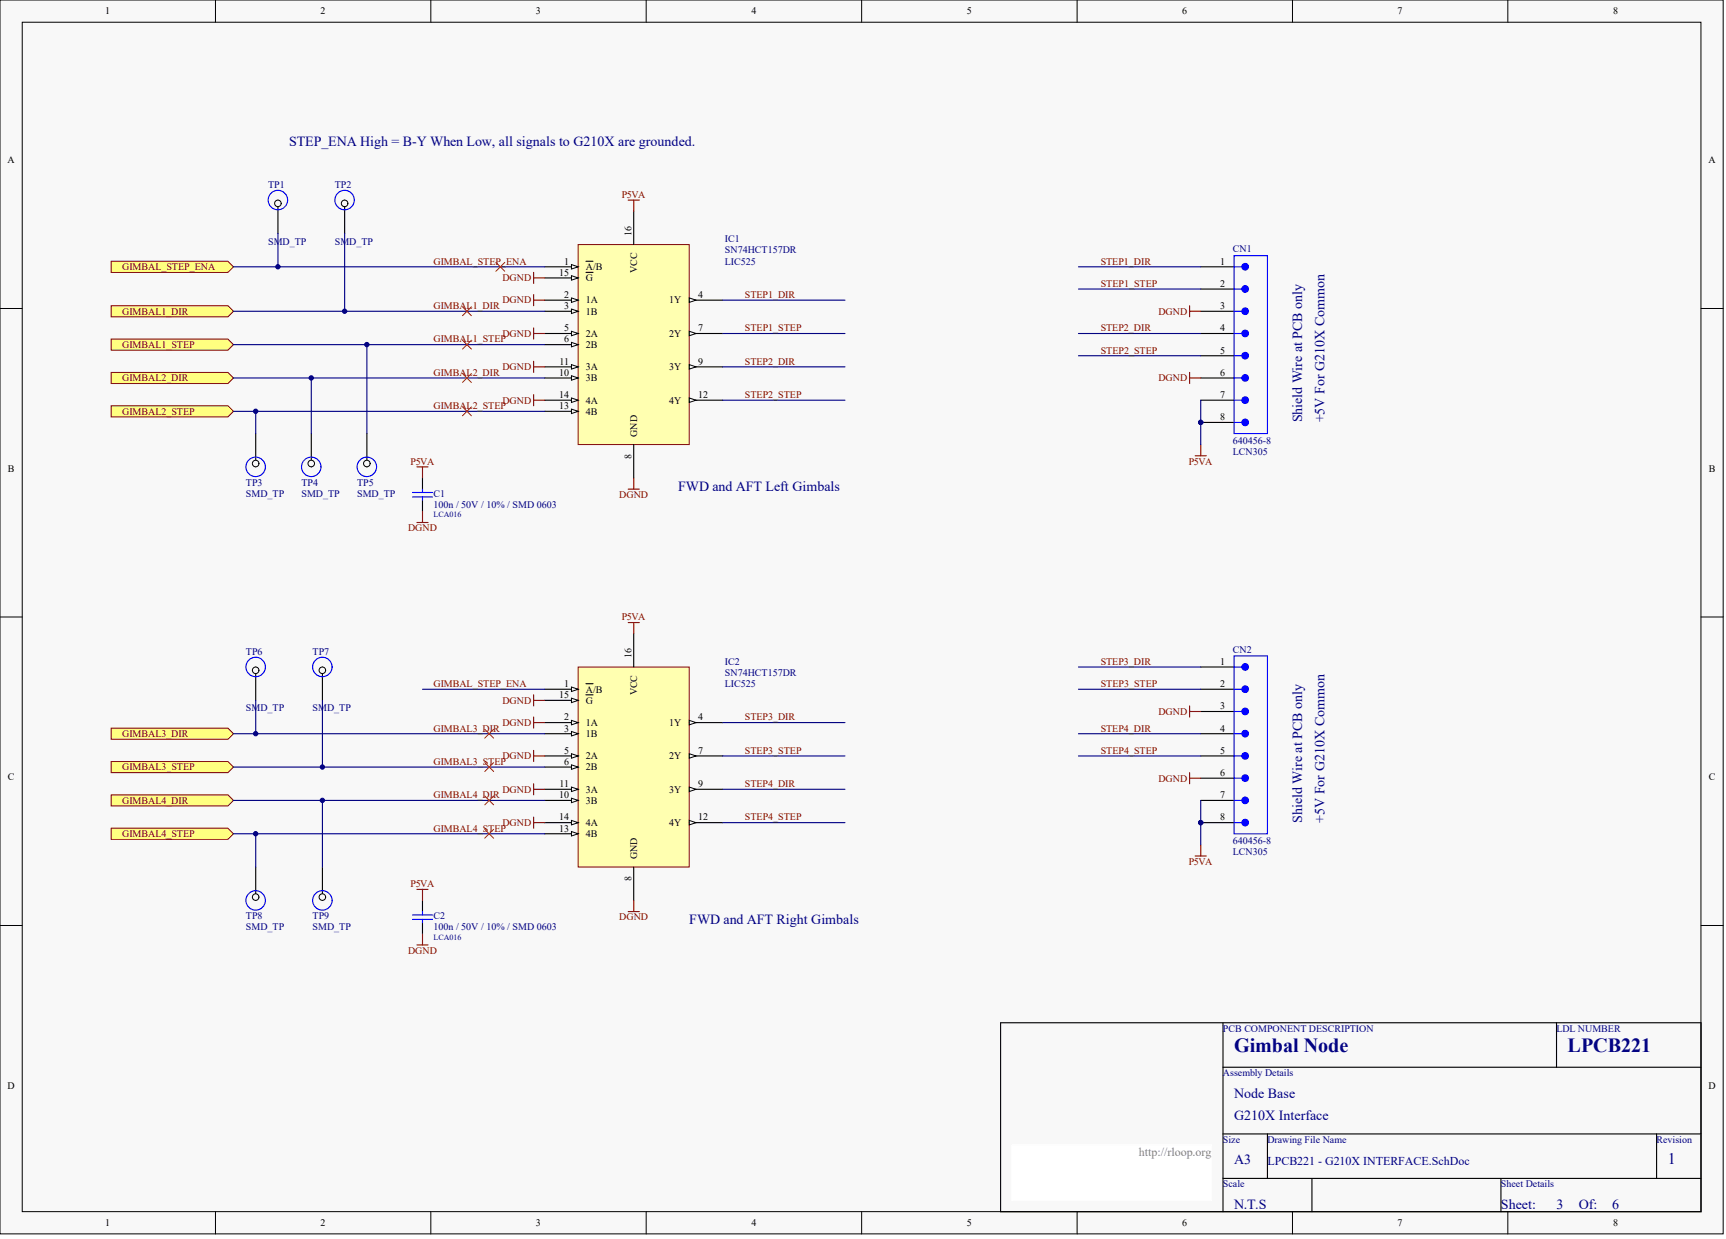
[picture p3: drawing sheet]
<svg xmlns="http://www.w3.org/2000/svg" width="656mm" height="471mm" viewBox="0 0 656 471" stroke-linecap="round" stroke-linejoin="round" font-family="sans-serif">
<defs><g id="words">
<g font-size="7.6" fill="#000080">
<text x="469.2" y="399.8">Gimbal Node</text>
<text x="596" y="399.8">LPCB221</text>
</g>
<text font-size="6.1" fill="#000080" x="634" y="442.4">1</text>
<g font-size="5.3" fill="#000080">
<text x="109.9" y="55.5">STEP_ENA High = B-Y When Low, all signals to G210X are grounded.</text>
<text x="495.1" y="160.6" transform="rotate(-90 495.1 160.6)">Shield Wire at PCB only</text>
<text x="503.5" y="160.6" transform="rotate(-90 503.5 160.6)">+5V For G210X Common</text>
<text x="257.8" y="186.5">FWD and AFT Left Gimbals</text>
<text x="495.1" y="312.7" transform="rotate(-90 495.1 312.7)">Shield Wire at PCB only</text>
<text x="503.5" y="312.7" transform="rotate(-90 503.5 312.7)">+5V For G210X Common</text>
<text x="262.1" y="351.3">FWD and AFT Right Gimbals</text>
<text x="469.2" y="417.2">Node Base</text>
<text x="469.2" y="425.7">G210X Interface</text>
<text x="469.2" y="442.6">A3</text>
<text x="469.2" y="459.5">N.T.S</text>
<text x="570.6" y="459.5">Sheet:</text>
<text x="591.7" y="459.5">3</text>
<text x="600.2" y="459.5">Of:</text>
<text x="612.9" y="459.5">6</text>
</g>
<text font-size="4.6" fill="#808080" x="432.9" y="439.3">http://rloop.org</text>
<text font-size="4.6" fill="#000080" x="481.8" y="442.7">LPCB221 - G210X INTERFACE.SchDoc</text>
<g font-size="3.8">
<text x="40" y="5.5">1</text>
<text x="121.9" y="5.5">2</text>
<text x="203.8" y="5.5">3</text>
<text x="285.7" y="5.5">4</text>
<text x="367.6" y="5.5">5</text>
<text x="449.5" y="5.5">6</text>
<text x="531.3" y="5.5">7</text>
<text x="613.3" y="5.5">8</text>
<text x="2.8" y="62">A</text>
<text x="649.5" y="62">A</text>
<text x="240.1" y="89.6" transform="rotate(-90 240.1 89.6)">16</text>
<text x="214.5" y="100.6">1</text>
<text x="463.9" y="100.6">1</text>
<text x="212.6" y="104.8">15</text>
<text x="222.7" y="102.7">A/B</text>
<text x="222.7" y="106.9">G</text>
<text x="242.2" y="103.8" transform="rotate(-90 242.2 103.8)">VCC</text>
<text x="214.5" y="113.2">2</text>
<text x="265.4" y="113.2">4</text>
<text x="463.9" y="109">2</text>
<text x="214.5" y="117.5">3</text>
<text x="222.7" y="115.4">1A</text>
<text x="222.7" y="119.6">1B</text>
<text x="254.4" y="115.4">1Y</text>
<text x="463.9" y="117.5">3</text>
<text x="214.5" y="125.9">5</text>
<text x="265.4" y="125.9">7</text>
<text x="463.9" y="125.9">4</text>
<text x="214.5" y="130.2">6</text>
<text x="222.7" y="128">2A</text>
<text x="254.4" y="128">2Y</text>
<text x="222.7" y="132.3">2B</text>
<text x="463.9" y="134.4">5</text>
<text x="212.6" y="142.8">10</text>
<text x="212.7" y="138.6">11</text>
<text x="222.7" y="140.7">3A</text>
<text x="254.4" y="140.7">3Y</text>
<text x="265.4" y="138.6">9</text>
<text x="463.9" y="142.8">6</text>
<text x="222.7" y="144.9">3B</text>
<text x="212.6" y="151.3">14</text>
<text x="212.6" y="155.5">13</text>
<text x="222.7" y="153.4">4A</text>
<text x="254.4" y="153.4">4Y</text>
<text x="265.4" y="151.3">12</text>
<text x="463.9" y="151.3">7</text>
<text x="222.7" y="157.6">4B</text>
<text x="463.9" y="159.7">8</text>
<text x="242.2" y="166.1" transform="rotate(-90 242.2 166.1)">GND</text>
<text x="3" y="179.3">B</text>
<text x="240.1" y="174.3" transform="rotate(-90 240.1 174.3)">8</text>
<text x="649.6" y="179.3">B</text>
<text x="240.1" y="250.2" transform="rotate(-90 240.1 250.2)">16</text>
<text x="463.9" y="252.7">1</text>
<text x="214.5" y="261.1">1</text>
<text x="222.7" y="263.3">A/B</text>
<text x="463.9" y="261.1">2</text>
<text x="212.6" y="265.4">15</text>
<text x="222.7" y="267.5">G</text>
<text x="242.2" y="264.4" transform="rotate(-90 242.2 264.4)">VCC</text>
<text x="463.9" y="269.6">3</text>
<text x="214.5" y="273.8">2</text>
<text x="222.7" y="275.9">1A</text>
<text x="254.4" y="275.9">1Y</text>
<text x="265.4" y="273.8">4</text>
<text x="214.5" y="278.1">3</text>
<text x="222.7" y="280.2">1B</text>
<text x="463.9" y="278.1">4</text>
<text x="214.5" y="286.5">5</text>
<text x="265.4" y="286.5">7</text>
<text x="463.9" y="286.5">5</text>
<text x="214.5" y="290.7">6</text>
<text x="222.7" y="288.6">2A</text>
<text x="222.7" y="292.8">2B</text>
<text x="254.4" y="288.6">2Y</text>
<text x="3" y="296.6">C</text>
<text x="212.7" y="299.2">11</text>
<text x="265.4" y="299.2">9</text>
<text x="463.9" y="295">6</text>
<text x="649.6" y="296.6">C</text>
<text x="212.6" y="303.4">10</text>
<text x="222.7" y="301.3">3A</text>
<text x="222.7" y="305.5">3B</text>
<text x="254.4" y="301.3">3Y</text>
<text x="463.9" y="303.4">7</text>
<text x="212.6" y="311.9">14</text>
<text x="265.4" y="311.9">12</text>
<text x="463.9" y="311.9">8</text>
<text x="212.6" y="316.1">13</text>
<text x="222.7" y="314">4A</text>
<text x="254.4" y="314">4Y</text>
<text x="222.7" y="318.2">4B</text>
<text x="242.2" y="326.6" transform="rotate(-90 242.2 326.6)">GND</text>
<text x="240.1" y="334.9" transform="rotate(-90 240.1 334.9)">8</text>
<text x="2.8" y="413.8">D</text>
<text x="649.5" y="413.8">D</text>
<text x="40" y="466.1">1</text>
<text x="121.9" y="466.1">2</text>
<text x="203.8" y="466.1">3</text>
<text x="285.7" y="466.1">4</text>
<text x="367.6" y="466.1">5</text>
<text x="449.5" y="466.1">6</text>
<text x="531.3" y="466.1">7</text>
<text x="613.3" y="466.1">8</text>
</g>
<g font-size="3.8" fill="#000080">
<text x="101.9" y="71.5">TP1</text>
<text x="127.3" y="71.5">TP2</text>
<text x="101.9" y="93">SMD_TP</text>
<text x="127.3" y="93">SMD_TP</text>
<text x="275.6" y="92.1">IC1</text>
<text x="468.7" y="95.9">CN1</text>
<text x="275.6" y="100.6">LIC525</text>
<text x="275.6" y="96.3">SN74HCT157DR</text>
<text x="468.7" y="172.8">LCN305</text>
<text x="468.7" y="168.6">640456-8</text>
<text x="93.5" y="184.6">TP3</text>
<text x="114.6" y="184.6">TP4</text>
<text x="135.8" y="184.6">TP5</text>
<text x="93.5" y="188.8">SMD_TP</text>
<text x="114.6" y="188.8">SMD_TP</text>
<text x="135.8" y="188.8">SMD_TP</text>
<text x="164.8" y="188.9">C1</text>
<text x="164.8" y="193.1">100n / 50V / 10% / SMD 0603</text>
<text x="93.5" y="249">TP6</text>
<text x="118.9" y="249">TP7</text>
<text x="468.7" y="248">CN2</text>
<text x="275.6" y="252.7">IC2</text>
<text x="275.6" y="256.9">SN74HCT157DR</text>
<text x="275.6" y="261.1">LIC525</text>
<text x="93.5" y="270.4">SMD_TP</text>
<text x="118.9" y="270.4">SMD_TP</text>
<text x="468.7" y="320.7">640456-8</text>
<text x="468.7" y="325">LCN305</text>
<text x="93.5" y="349.4">TP8</text>
<text x="93.5" y="353.6">SMD_TP</text>
<text x="118.9" y="349.4">TP9</text>
<text x="118.9" y="353.6">SMD_TP</text>
<text x="164.8" y="349.5">C2</text>
<text x="164.8" y="353.7">100n / 50V / 10% / SMD 0603</text>
<text x="464.9" y="392.1">PCB COMPONENT DESCRIPTION</text>
<text x="591.7" y="392.1">LDL NUMBER</text>
<text x="464.9" y="409">Assembly Details</text>
<text x="464.9" y="434.4">Size</text>
<text x="481.8" y="434.4">Drawing File Name</text>
<text x="629.8" y="434.4">Revision</text>
<text x="464.9" y="451.3">Scale</text>
<text x="570.6" y="451.3">Sheet Details</text>
</g>
<g font-size="3.8" fill="#800000">
<text x="236.4" y="75.2">P5VA</text>
<text x="164.8" y="100.6">GIMBAL_STEP_ENA</text>
<text x="418.4" y="100.6">STEP1_DIR</text>
<text x="46.5" y="102.7">GIMBAL_STEP_ENA</text>
<text x="191" y="106.9">DGND</text>
<text x="283.2" y="113.2">STEP1_DIR</text>
<text x="418.4" y="109">STEP1_STEP</text>
<text x="46.5" y="119.6">GIMBAL1_DIR</text>
<text x="164.8" y="117.5">GIMBAL1_DIR</text>
<text x="191" y="115.4">DGND</text>
<text x="440.4" y="119.6">DGND</text>
<text x="283.2" y="125.9">STEP1_STEP</text>
<text x="418.4" y="125.9">STEP2_DIR</text>
<text x="164.8" y="130.2">GIMBAL1_STEP</text>
<text x="191" y="128">DGND</text>
<text x="46.5" y="132.3">GIMBAL1_STEP</text>
<text x="418.4" y="134.4">STEP2_STEP</text>
<text x="164.8" y="142.8">GIMBAL2_DIR</text>
<text x="191" y="140.7">DGND</text>
<text x="283.2" y="138.6">STEP2_DIR</text>
<text x="46.5" y="144.9">GIMBAL2_DIR</text>
<text x="440.4" y="144.9">DGND</text>
<text x="164.8" y="155.5">GIMBAL2_STEP</text>
<text x="191" y="153.4">DGND</text>
<text x="283.2" y="151.3">STEP2_STEP</text>
<text x="46.5" y="157.6">GIMBAL2_STEP</text>
<text x="156.1" y="176.6">P5VA</text>
<text x="452" y="176.6">P5VA</text>
<text x="235.4" y="189.3">DGND</text>
<text x="155.1" y="202">DGND</text>
<text x="236.4" y="235.8">P5VA</text>
<text x="418.4" y="252.7">STEP3_DIR</text>
<text x="164.8" y="261.1">GIMBAL_STEP_ENA</text>
<text x="418.4" y="261.1">STEP3_STEP</text>
<text x="191" y="267.5">DGND</text>
<text x="191" y="275.9">DGND</text>
<text x="283.2" y="273.8">STEP3_DIR</text>
<text x="440.4" y="271.7">DGND</text>
<text x="46.5" y="280.2">GIMBAL3_DIR</text>
<text x="164.8" y="278.1">GIMBAL3_DIR</text>
<text x="418.4" y="278.1">STEP4_DIR</text>
<text x="283.2" y="286.5">STEP3_STEP</text>
<text x="418.4" y="286.5">STEP4_STEP</text>
<text x="46.5" y="292.8">GIMBAL3_STEP</text>
<text x="164.8" y="290.7">GIMBAL3_STEP</text>
<text x="191" y="288.6">DGND</text>
<text x="283.2" y="299.2">STEP4_DIR</text>
<text x="440.4" y="297.1">DGND</text>
<text x="46.5" y="305.5">GIMBAL4_DIR</text>
<text x="164.8" y="303.4">GIMBAL4_DIR</text>
<text x="191" y="301.3">DGND</text>
<text x="283.2" y="311.9">STEP4_STEP</text>
<text x="164.8" y="316.1">GIMBAL4_STEP</text>
<text x="191" y="314">DGND</text>
<text x="46.5" y="318.2">GIMBAL4_STEP</text>
<text x="452" y="328.8">P5VA</text>
<text x="156.1" y="337.2">P5VA</text>
<text x="235.4" y="349.9">DGND</text>
<text x="155.1" y="362.6">DGND</text>
</g>
<g font-size="3" fill="#000080">
<text x="164.8" y="196.7">LCA016</text>
<text x="164.8" y="357.2">LCA016</text>
</g>
</g></defs>
<g fill="#f8f8f8" stroke="#000" stroke-width=".38">
<path d="M0 0h655.1v469h-655.1z"/>
<path d="M8.5 8.5h638.1v452.1h-638.1z"/>
</g>
<g fill="none" stroke="#000" stroke-width=".38">
<path d="M81.9 0v8.5M163.8 0v8.5M245.7 0v8.5M327.6 0v8.5M409.5 0v8.5M491.4 0v8.5M573.2 0v8.5M0 117.3h8.5M646.7 117.3h8.4M0 234.5h8.5M646.7 234.5h8.4M0 351.8h8.5"/>
<path d="M646.7 351.8h8.4M81.9 460.6v8.5M163.8 460.6v8.5M245.7 460.6v8.5M327.6 460.6v8.5M409.5 460.6v8.5M491.4 460.6v8.5M573.2 460.6v8.5"/>
</g>
<path d="M380.4 388.8h266.3v71.8h-266.3zM464.9 388.8v71.8M591.7 388.8v16.9M464.9 405.7h181.8M464.9 431h181.8M481.8 431v16.9M629.8 431v16.9M464.9 447.9h181.8M498.7 447.9v12.7M570.6 447.9v12.7" fill="none" stroke="#000" stroke-width=".42"/>
<path d="M384.6 435.2h76.1v21.1h-76.1z" fill="#fff" stroke="#fff" stroke-width=".38"/>
<path d="M219.8 93h42.2v76h-42.2z" fill="#ffffb0" stroke="#800000" stroke-width=".38"/>
<path d="M207.1 101.4h12.7" fill="none" stroke="#000" stroke-width=".42"/>
<path d="M217.3 100.6l2.5 .8-2.5 .9z" fill="#f8f8f8" stroke="#000" stroke-width=".38"/>
<path d="M222.7 99.3h2.8M207.1 105.6h12.7" fill="none" stroke="#000" stroke-width=".42"/>
<path d="M217.3 104.8l2.5 .8-2.5 .9z" fill="#f8f8f8" stroke="#000" stroke-width=".38"/>
<path d="M207.1 114.1h12.7M222.7 103.5h2.8" fill="none" stroke="#000" stroke-width=".42"/>
<path d="M217.3 113.2l2.5 .9-2.5 .8z" fill="#f8f8f8" stroke="#000" stroke-width=".38"/>
<path d="M207.1 118.3h12.7" fill="none" stroke="#000" stroke-width=".42"/>
<path d="M217.3 117.5l2.5 .8-2.5 .9z" fill="#f8f8f8" stroke="#000" stroke-width=".38"/>
<path d="M262.1 114.1h12.6" fill="none" stroke="#000" stroke-width=".42"/>
<path d="M262.1 113.2l2.5 .9-2.5 .8z" fill="#f8f8f8" stroke="#000" stroke-width=".38"/>
<path d="M207.1 126.8h12.7" fill="none" stroke="#000" stroke-width=".42"/>
<path d="M217.3 125.9l2.5 .9-2.5 .8z" fill="#f8f8f8" stroke="#000" stroke-width=".38"/>
<path d="M207.1 131h12.7" fill="none" stroke="#000" stroke-width=".42"/>
<path d="M217.3 130.2l2.5 .8-2.5 .8z" fill="#f8f8f8" stroke="#000" stroke-width=".38"/>
<path d="M262.1 126.8h12.6" fill="none" stroke="#000" stroke-width=".42"/>
<path d="M262.1 125.9l2.5 .9-2.5 .8z" fill="#f8f8f8" stroke="#000" stroke-width=".38"/>
<path d="M207.1 139.4h12.7" fill="none" stroke="#000" stroke-width=".42"/>
<path d="M217.3 138.6l2.5 .8-2.5 .9z" fill="#f8f8f8" stroke="#000" stroke-width=".38"/>
<path d="M207.1 143.7h12.7" fill="none" stroke="#000" stroke-width=".42"/>
<path d="M217.3 142.8l2.5 .9-2.5 .8z" fill="#f8f8f8" stroke="#000" stroke-width=".38"/>
<path d="M262.1 139.4h12.6" fill="none" stroke="#000" stroke-width=".42"/>
<path d="M262.1 138.6l2.5 .8-2.5 .9z" fill="#f8f8f8" stroke="#000" stroke-width=".38"/>
<path d="M207.1 152.1h12.7" fill="none" stroke="#000" stroke-width=".42"/>
<path d="M217.3 151.3l2.5 .8-2.5 .9z" fill="#f8f8f8" stroke="#000" stroke-width=".38"/>
<path d="M207.1 156.4h12.7" fill="none" stroke="#000" stroke-width=".42"/>
<path d="M217.3 155.5l2.5 .9-2.5 .8z" fill="#f8f8f8" stroke="#000" stroke-width=".38"/>
<path d="M262.1 152.1h12.6" fill="none" stroke="#000" stroke-width=".42"/>
<path d="M262.1 151.3l2.5 .8-2.5 .9z" fill="#f8f8f8" stroke="#000" stroke-width=".38"/>
<path d="M240.9 80.3v12.7M240.9 169v12.7" fill="none" stroke="#000" stroke-width=".42"/>
<path d="M238.8 76.1h4.2M240.9 76.1v4.2M202.9 103.5v4.3M202.9 105.6h4.2M238.8 185.9h4.2M240.9 181.7v4.2" fill="none" stroke="#800000" stroke-width=".42"/>
<path d="M42.3 99.3h44.3l2.2 2.1-2.2 2.1h-44.3z" fill-rule="evenodd" fill="#ffff80" stroke="#800000" stroke-width=".38"/>
<path d="M88.8 101.4h118.3" fill="none" stroke="#000080" stroke-width=".42"/>
<path d="M202.9 112v4.2M202.9 114.1h4.2M202.9 124.7v4.2M202.9 137.3v4.3M202.9 126.8h4.2M202.9 139.4h4.2M202.9 150v4.2M202.9 152.1h4.2" fill="none" stroke="#800000" stroke-width=".42"/>
<path d="M42.3 141.6h44.3l2.2 2.1-2.2 2.1h-44.3z" fill-rule="evenodd" fill="#ffff80" stroke="#800000" stroke-width=".38"/>
<path d="M88.8 143.7h118.3" fill="none" stroke="#000080" stroke-width=".42"/>
<path d="M42.3 128.9h44.3l2.2 2.1-2.2 2.1h-44.3z" fill-rule="evenodd" fill="#ffff80" stroke="#800000" stroke-width=".38"/>
<path d="M88.8 131h118.3" fill="none" stroke="#000080" stroke-width=".42"/>
<path d="M42.3 154.2h44.3l2.2 2.2-2.2 2.1h-44.3z" fill-rule="evenodd" fill="#ffff80" stroke="#800000" stroke-width=".38"/>
<path d="M274.7 114.1h46.5M88.8 156.4h118.3" fill="none" stroke="#000080" stroke-width=".42"/>
<path d="M42.3 116.2h44.3l2.2 2.1-2.2 2.1h-44.3z" fill-rule="evenodd" fill="#ffff80" stroke="#800000" stroke-width=".38"/>
<path d="M88.8 118.3h118.3M274.7 126.8h46.5M274.7 139.4h46.5M274.7 152.1h46.5" fill="none" stroke="#000080" stroke-width=".42"/>
<path d="M160.6 181.7v4.2M160.6 190.2v4.2" fill="none" stroke="#000" stroke-width=".42"/>
<path d="M156.8 188.9h7.6M156.8 187.2h7.6M160.6 185.9v1.3M160.6 188.9v1.3" fill="none" stroke="#00f" stroke-width=".42"/>
<path d="M158.5 177.5h4.2M160.6 177.5v4.2M158.5 198.6h4.2M160.6 194.4v4.2" fill="none" stroke="#800000" stroke-width=".42"/>
<path d="M219.8 253.5h42.2v76.1h-42.2z" fill="#ffffb0" stroke="#800000" stroke-width=".38"/>
<path d="M207.1 262h12.7" fill="none" stroke="#000" stroke-width=".42"/>
<path d="M217.3 261.1l2.5 .9-2.5 .8z" fill="#f8f8f8" stroke="#000" stroke-width=".38"/>
<path d="M222.7 259.9h2.8M207.1 266.2h12.7" fill="none" stroke="#000" stroke-width=".42"/>
<path d="M217.3 265.4l2.5 .8-2.5 .9z" fill="#f8f8f8" stroke="#000" stroke-width=".38"/>
<path d="M207.1 274.7h12.7M222.7 264.1h2.8" fill="none" stroke="#000" stroke-width=".42"/>
<path d="M217.3 273.8l2.5 .9-2.5 .8z" fill="#f8f8f8" stroke="#000" stroke-width=".38"/>
<path d="M207.1 278.9h12.7" fill="none" stroke="#000" stroke-width=".42"/>
<path d="M217.3 278.1l2.5 .8-2.5 .8z" fill="#f8f8f8" stroke="#000" stroke-width=".38"/>
<path d="M262.1 274.7h12.6" fill="none" stroke="#000" stroke-width=".42"/>
<path d="M262.1 273.8l2.5 .9-2.5 .8z" fill="#f8f8f8" stroke="#000" stroke-width=".38"/>
<path d="M207.1 287.3h12.7" fill="none" stroke="#000" stroke-width=".42"/>
<path d="M217.3 286.5l2.5 .8-2.5 .9z" fill="#f8f8f8" stroke="#000" stroke-width=".38"/>
<path d="M207.1 291.6h12.7" fill="none" stroke="#000" stroke-width=".42"/>
<path d="M217.3 290.7l2.5 .9-2.5 .8z" fill="#f8f8f8" stroke="#000" stroke-width=".38"/>
<path d="M262.1 287.3h12.6" fill="none" stroke="#000" stroke-width=".42"/>
<path d="M262.1 286.5l2.5 .8-2.5 .9z" fill="#f8f8f8" stroke="#000" stroke-width=".38"/>
<path d="M207.1 300h12.7" fill="none" stroke="#000" stroke-width=".42"/>
<path d="M217.3 299.2l2.5 .8-2.5 .9z" fill="#f8f8f8" stroke="#000" stroke-width=".38"/>
<path d="M207.1 304.3h12.7" fill="none" stroke="#000" stroke-width=".42"/>
<path d="M217.3 303.4l2.5 .9-2.5 .8z" fill="#f8f8f8" stroke="#000" stroke-width=".38"/>
<path d="M262.1 300h12.6" fill="none" stroke="#000" stroke-width=".42"/>
<path d="M262.1 299.2l2.5 .8-2.5 .9z" fill="#f8f8f8" stroke="#000" stroke-width=".38"/>
<path d="M207.1 312.7h12.7" fill="none" stroke="#000" stroke-width=".42"/>
<path d="M217.3 311.9l2.5 .8-2.5 .8z" fill="#f8f8f8" stroke="#000" stroke-width=".38"/>
<path d="M207.1 316.9h12.7" fill="none" stroke="#000" stroke-width=".42"/>
<path d="M217.3 316.1l2.5 .8-2.5 .9z" fill="#f8f8f8" stroke="#000" stroke-width=".38"/>
<path d="M262.1 312.7h12.6" fill="none" stroke="#000" stroke-width=".42"/>
<path d="M262.1 311.9l2.5 .8-2.5 .8z" fill="#f8f8f8" stroke="#000" stroke-width=".38"/>
<path d="M240.9 240.9v12.6M240.9 329.6v12.7" fill="none" stroke="#000" stroke-width=".42"/>
<g fill="none" stroke="#800000" stroke-width=".42">
<path d="M238.8 236.6h4.2M240.9 236.6v4.3M202.9 264.1v4.2M202.9 272.6v4.2M202.9 266.2h4.2M202.9 274.7h4.2M202.9 285.2v4.3M202.9 297.9v4.2M202.9 287.3h4.2M202.9 310.6v4.2M202.9 300h4.2M202.9 312.7h4.2"/>
<path d="M238.8 346.5h4.2M240.9 342.3v4.2"/>
</g>
<path d="M160.6 262h46.5" fill="none" stroke="#000080" stroke-width=".42"/>
<path d="M42.3 302.1h44.3l2.2 2.2-2.2 2.1h-44.3z" fill-rule="evenodd" fill="#ffff80" stroke="#800000" stroke-width=".38"/>
<path d="M88.8 304.3h118.3" fill="none" stroke="#000080" stroke-width=".42"/>
<path d="M42.3 289.5h44.3l2.2 2.1-2.2 2.1h-44.3z" fill-rule="evenodd" fill="#ffff80" stroke="#800000" stroke-width=".38"/>
<path d="M88.8 291.6h118.3" fill="none" stroke="#000080" stroke-width=".42"/>
<path d="M42.3 314.8h44.3l2.2 2.1-2.2 2.1h-44.3z" fill-rule="evenodd" fill="#ffff80" stroke="#800000" stroke-width=".38"/>
<path d="M274.7 274.7h46.5M88.8 316.9h118.3" fill="none" stroke="#000080" stroke-width=".42"/>
<path d="M42.3 276.8h44.3l2.2 2.1-2.2 2.1h-44.3z" fill-rule="evenodd" fill="#ffff80" stroke="#800000" stroke-width=".38"/>
<g fill="none" stroke="#000080" stroke-width=".42">
<path d="M410 101.4h46.5M410 109.9h46.5M410 126.8h46.5M410 135.2h46.5M456.5 152.1v16.9M410 253.5h46.5M88.8 278.9h118.3M410 278.9h46.5M410 262h46.5M274.7 287.3h46.5M410 287.3h46.5M274.7 300h46.5"/>
<path d="M274.7 312.7h46.5M456.5 304.3v16.9"/>
</g>
<g fill="none" stroke="#000" stroke-width=".42">
<path d="M105.7 76.1v12.6M456.5 109.9h12.7M456.5 118.3h12.7M456.5 101.4h12.7M456.5 126.8h12.7M456.5 135.2h12.7M456.5 143.7h12.7M456.5 152.1h12.7M456.5 160.6h12.7M456.5 253.5h12.7M456.5 262h12.7M456.5 270.4h12.7"/>
<path d="M456.5 278.9h12.7M456.5 295.8h12.7M456.5 287.3h12.7M456.5 304.3h12.7M456.5 312.7h12.7M160.6 342.3v4.2M160.6 350.7v4.3"/>
</g>
<g fill="none" stroke="#00f" stroke-width=".42">
<path d="M469.2 97.2h12.6v67.6h-12.6zM469.2 109.9h2.9M469.2 101.4h2.9M469.2 118.3h2.9M469.2 126.8h2.9M469.2 135.2h2.9M469.2 143.7h2.9M469.2 152.1h2.9M469.2 160.6h2.9M469.2 249.3h12.6v67.6h-12.6zM469.2 253.5h2.9M469.2 262h2.9"/>
<path d="M469.2 270.4h2.9M469.2 278.9h2.9M469.2 295.8h2.9M469.2 287.3h2.9M469.2 304.3h2.9M469.2 312.7h2.9M156.8 349.5h7.6M156.8 347.8h7.6M160.6 346.5v1.3M160.6 349.5v1.2"/>
</g>
<g fill="none" stroke="#800000" stroke-width=".42">
<path d="M452.3 116.2v4.2M452.3 118.3h4.2M452.3 141.6v4.2M452.3 143.7h4.2M454.4 173.3h4.2M456.5 169v4.3M452.3 268.3v4.3M452.3 270.4h4.2M452.3 293.7v4.2M452.3 295.8h4.2M158.5 338.1h4.2M160.6 338.1v4.2"/>
<path d="M454.4 325.4h4.2M456.5 321.2v4.2M158.5 359.2h4.2M160.6 355v4.2"/>
</g>
<g fill="#00f" stroke="#00f" stroke-width=".42">
<circle cx="473.4" cy="109.8" r="1.25"/>
<circle cx="473.4" cy="101.4" r="1.25"/>
<circle cx="473.4" cy="118.3" r="1.25"/>
<circle cx="473.4" cy="126.8" r="1.25"/>
<circle cx="473.4" cy="143.7" r="1.25"/>
<circle cx="473.4" cy="135.2" r="1.25"/>
<circle cx="473.4" cy="152.1" r="1.25"/>
<circle cx="473.4" cy="160.6" r="1.25"/>
<circle cx="473.4" cy="262" r="1.25"/>
<circle cx="473.4" cy="253.5" r="1.25"/>
<circle cx="473.4" cy="270.4" r="1.25"/>
<circle cx="473.4" cy="278.9" r="1.25"/>
<circle cx="473.4" cy="295.8" r="1.25"/>
<circle cx="473.4" cy="287.3" r="1.25"/>
<circle cx="473.4" cy="304.2" r="1.25"/>
<circle cx="473.4" cy="312.7" r="1.25"/>
</g>
<g fill="#000080" stroke="#000080" stroke-width=".38">
<circle cx="456.5" cy="160.6" r=".82"/>
<circle cx="456.5" cy="312.7" r=".82"/>
</g>
<g fill="none" stroke="#f00" stroke-width=".38">
<path d="M188.5 99.7l3.4 3.4M191.9 99.7l-3.4 3.4M175.8 116.6l3.4 3.4M179.2 116.6l-3.4 3.4M175.8 129.3l3.4 3.4M179.2 129.3l-3.4 3.4M175.8 154.7l3.4 3.3M175.8 142l3.4 3.4M179.2 154.7l-3.4 3.3M179.2 142l-3.4 3.4M184.3 277.2l3.4 3.4M187.7 277.2l-3.4 3.4"/>
<path d="M184.3 289.9l3.4 3.4M187.7 289.9l-3.4 3.4M184.3 315.2l3.4 3.4M184.3 302.6l3.4 3.3M187.7 315.2l-3.4 3.4M187.7 302.6l-3.4 3.3"/>
</g>
<circle cx="105.6" cy="77.3" r="1.25" fill="#f8f8f8" stroke="#000" stroke-width=".38"/>
<circle cx="105.6" cy="76" r="3.7" fill="none" stroke="#00f" stroke-width=".42"/>
<path d="M97.2 164.8v12.7" fill="none" stroke="#000" stroke-width=".42"/>
<circle cx="97.2" cy="176.2" r="1.25" fill="#f8f8f8" stroke="#000" stroke-width=".38"/>
<circle cx="97.2" cy="177.5" r="3.7" fill="none" stroke="#00f" stroke-width=".42"/>
<path d="M118.3 164.8v12.7" fill="none" stroke="#000" stroke-width=".42"/>
<circle cx="118.3" cy="176.2" r="1.25" fill="#f8f8f8" stroke="#000" stroke-width=".38"/>
<circle cx="118.3" cy="177.5" r="3.7" fill="none" stroke="#00f" stroke-width=".42"/>
<path d="M139.5 164.8v12.7" fill="none" stroke="#000" stroke-width=".42"/>
<circle cx="139.5" cy="176.2" r="1.25" fill="#f8f8f8" stroke="#000" stroke-width=".38"/>
<circle cx="139.5" cy="177.5" r="3.7" fill="none" stroke="#00f" stroke-width=".42"/>
<path d="M131 76.1v12.6" fill="none" stroke="#000" stroke-width=".42"/>
<circle cx="131" cy="77.3" r="1.25" fill="#f8f8f8" stroke="#000" stroke-width=".38"/>
<circle cx="131" cy="76" r="3.7" fill="none" stroke="#00f" stroke-width=".42"/>
<path d="M105.7 88.7v12.7M131 88.7v29.6M139.5 131v33.8M97.2 156.4v8.4M118.3 143.7v21.1" fill="none" stroke="#000080" stroke-width=".42"/>
<g fill="#000080" stroke="#000080" stroke-width=".38">
<circle cx="97.2" cy="156.3" r=".82"/>
<circle cx="118.3" cy="143.7" r=".82"/>
<circle cx="139.5" cy="131" r=".82"/>
<circle cx="105.6" cy="101.4" r=".82"/>
<circle cx="131" cy="118.3" r=".82"/>
</g>
<path d="M97.2 253.5v12.7" fill="none" stroke="#000" stroke-width=".42"/>
<circle cx="97.2" cy="254.8" r="1.25" fill="#f8f8f8" stroke="#000" stroke-width=".38"/>
<circle cx="97.2" cy="253.5" r="3.7" fill="none" stroke="#00f" stroke-width=".42"/>
<path d="M122.6 253.5v12.7" fill="none" stroke="#000" stroke-width=".42"/>
<circle cx="122.6" cy="254.8" r="1.25" fill="#f8f8f8" stroke="#000" stroke-width=".38"/>
<circle cx="122.6" cy="253.5" r="3.7" fill="none" stroke="#00f" stroke-width=".42"/>
<path d="M97.2 329.6v12.7" fill="none" stroke="#000" stroke-width=".42"/>
<circle cx="97.2" cy="341" r="1.25" fill="#f8f8f8" stroke="#000" stroke-width=".38"/>
<circle cx="97.2" cy="342.3" r="3.7" fill="none" stroke="#00f" stroke-width=".42"/>
<path d="M122.6 329.6v12.7" fill="none" stroke="#000" stroke-width=".42"/>
<circle cx="122.6" cy="341" r="1.25" fill="#f8f8f8" stroke="#000" stroke-width=".38"/>
<circle cx="122.6" cy="342.3" r="3.7" fill="none" stroke="#00f" stroke-width=".42"/>
<path d="M97.2 266.2v12.7M122.6 266.2v25.4M97.2 316.9v12.7M122.6 304.3v25.3" fill="none" stroke="#000080" stroke-width=".42"/>
<g fill="#000080" stroke="#000080" stroke-width=".38">
<circle cx="97.2" cy="278.9" r=".82"/>
<circle cx="122.6" cy="291.6" r=".82"/>
<circle cx="97.2" cy="316.9" r=".82"/>
<circle cx="122.6" cy="304.2" r=".82"/>
</g>
<use href="#words"/>
</svg>
